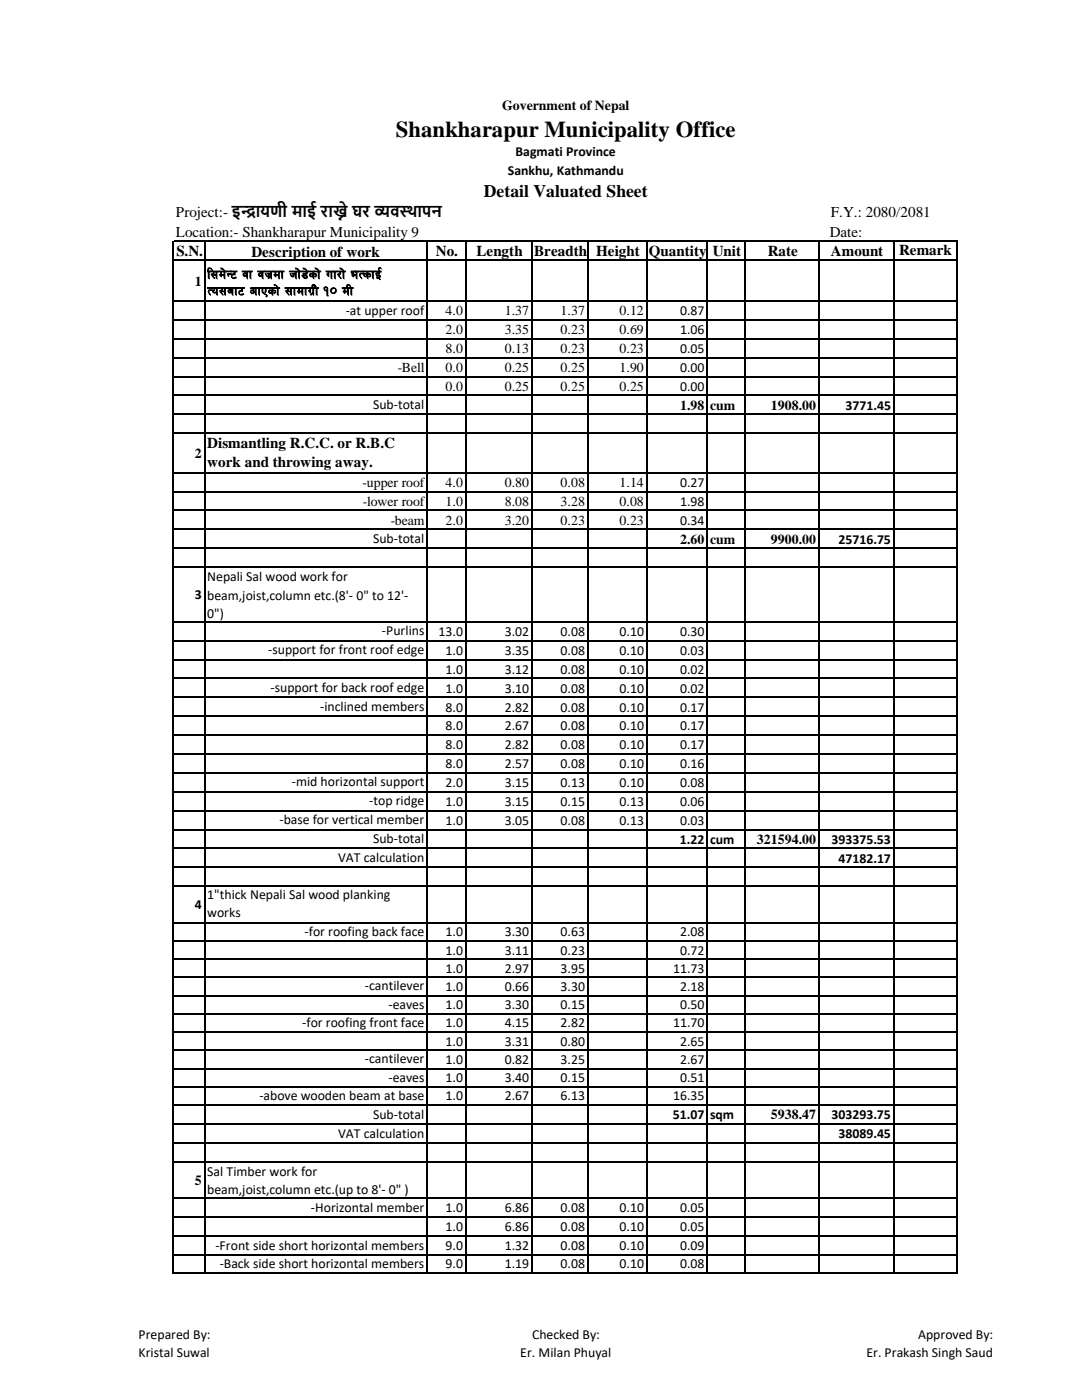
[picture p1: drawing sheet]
<svg xmlns="http://www.w3.org/2000/svg" width="216mm" height="279mm" viewBox="0 0 216 279" stroke-linecap="round" stroke-linejoin="round" font-family="sans-serif">
<defs><g id="words">
<text font-size="4.5" x="79" y="27.3">Shankharapur Municipality Office</text>
<text font-size="3.5" x="96.5" y="39.4">Detail Valuated Sheet</text>
<g font-size="3">
<text x="35.1" y="43.3">Project:- इनायणीमाई राखेघर ववसथापन</text>
<text x="35.1" y="47.3">Location:- Shankharapur Municipality 9</text>
<text x="48.1" y="43.3">्</text>
<text x="48.1" y="43.3">द</text>
<text x="48.1" y="43.3">र</text>
<text x="66.5" y="43.3">्</text>
<text x="66.5" y="43.3">न</text>
<text x="74.7" y="43.3">् ्</text>
<text x="74.7" y="43.3">य</text>
<text x="165.6" y="47.3">Date:</text>
<text x="165.8" y="43.3">F.Y.: 2080/2081</text>
<text x="35.2" y="51.1">S.N.</text>
<text x="50.2" y="51.2">Description of work</text>
<text x="87" y="51">No.</text>
<text x="95.1" y="51">Length</text>
<text x="106.6" y="51">Breadth</text>
<text x="119" y="51">Height</text>
<text x="129.5" y="51">Quantity</text>
<text x="142.2" y="51">Unit</text>
<text x="153.2" y="51">Rate</text>
<text x="165.8" y="51">Amount</text>
<text x="179.4" y="50.8">Remark</text>
<text x="41.4" y="55.6">l;d]G6 jf jh|df hf]8]sf] uf/f] eTsfO{</text>
<text x="41.4" y="58.9">To;af6 cfPsf] ;fdfu+|L !) dL</text>
<text x="41.4" y="89.4">Dismantling R.C.C. or R.B.C</text>
<text x="41.4" y="93.2">work and throwing away.</text>
</g>
<g font-size="2.8">
<text x="100.2" y="21.9">Government of Nepal</text>
<text x="101.3" y="34.8">Sankhu, Kathmandu</text>
<text x="102.9" y="31.2">Bagmati Province</text>
<text x="38.9" y="57">1</text>
<text x="69" y="62.8">-at upper roof</text>
<text x="88.9" y="62.9">4.0</text>
<text x="100.7" y="62.9">1.37</text>
<text x="111.9" y="62.9">1.37</text>
<text x="123.6" y="62.9">0.12</text>
<text x="135.7" y="62.9">0.87</text>
<text x="88.9" y="66.7">2.0</text>
<text x="88.9" y="70.5">8.0</text>
<text x="100.7" y="66.7">3.35</text>
<text x="100.7" y="70.5">0.13</text>
<text x="111.9" y="66.7">0.23</text>
<text x="111.9" y="70.5">0.23</text>
<text x="123.6" y="66.7">0.69</text>
<text x="123.6" y="70.5">0.23</text>
<text x="135.7" y="66.7">1.06</text>
<text x="135.7" y="70.5">0.05</text>
<text x="79.4" y="74.3">-Bell</text>
<text x="88.9" y="74.2">0.0</text>
<text x="88.9" y="78">0.0</text>
<text x="100.7" y="74.2">0.25</text>
<text x="100.7" y="78">0.25</text>
<text x="111.9" y="74.2">0.25</text>
<text x="111.9" y="78">0.25</text>
<text x="123.6" y="74.2">1.90</text>
<text x="123.6" y="78">0.25</text>
<text x="135.7" y="74.2">0.00</text>
<text x="135.7" y="78">0.00</text>
<text x="74.4" y="81.6">Sub-total</text>
<text x="135.7" y="81.8">1.98</text>
<text x="141.7" y="81.8">cum</text>
<text x="153.8" y="81.8">1908.00</text>
<text x="168.7" y="81.8">3771.45</text>
<text x="38.9" y="91.4">2</text>
<text x="72.4" y="97.2">-upper roof</text>
<text x="72.4" y="101">-lower roof</text>
<text x="88.9" y="97.2">4.0</text>
<text x="88.9" y="100.9">1.0</text>
<text x="100.7" y="97.2">0.80</text>
<text x="100.7" y="100.9">8.08</text>
<text x="111.9" y="97.2">0.08</text>
<text x="111.9" y="100.9">3.28</text>
<text x="123.6" y="97.2">1.14</text>
<text x="123.6" y="100.9">0.08</text>
<text x="135.7" y="97.2">0.27</text>
<text x="135.7" y="100.9">1.98</text>
<text x="78" y="104.8">-beam</text>
<text x="88.9" y="104.7">2.0</text>
<text x="100.7" y="104.7">3.20</text>
<text x="111.9" y="104.7">0.23</text>
<text x="123.6" y="104.7">0.23</text>
<text x="135.7" y="104.7">0.34</text>
<text x="74.4" y="108.3">Sub-total</text>
<text x="135.7" y="108.5">2.60</text>
<text x="141.7" y="108.5">cum</text>
<text x="153.8" y="108.5">9900.00</text>
<text x="167.3" y="108.5">25716.75</text>
<text x="38.9" y="119.6">3</text>
<text x="41.4" y="116">Nepali Sal wood work for</text>
<text x="41.4" y="119.7">beam,joist,column etc.(8'- 0&quot; to 12'-</text>
<text x="41.4" y="123.3">0&quot;)</text>
<text x="53.5" y="130.6">-support for front roof edge</text>
<text x="76.2" y="126.8">-Purlins</text>
<text x="87.5" y="126.9">13.0</text>
<text x="88.9" y="130.7">1.0</text>
<text x="100.7" y="126.9">3.02</text>
<text x="100.7" y="130.7">3.35</text>
<text x="111.9" y="126.9">0.08</text>
<text x="111.9" y="130.7">0.08</text>
<text x="123.6" y="126.9">0.10</text>
<text x="123.6" y="130.7">0.10</text>
<text x="135.7" y="126.9">0.30</text>
<text x="135.7" y="130.7">0.03</text>
<text x="88.9" y="134.5">1.0</text>
<text x="100.7" y="134.5">3.12</text>
<text x="111.9" y="134.5">0.08</text>
<text x="123.6" y="134.5">0.10</text>
<text x="135.7" y="134.5">0.02</text>
<text x="54" y="138.1">-support for back roof edge</text>
<text x="63.9" y="141.9">-inclined members</text>
<text x="88.9" y="138.2">1.0</text>
<text x="88.9" y="142">8.0</text>
<text x="100.7" y="138.2">3.10</text>
<text x="100.7" y="142">2.82</text>
<text x="111.9" y="138.2">0.08</text>
<text x="111.9" y="142">0.08</text>
<text x="123.6" y="138.2">0.10</text>
<text x="123.6" y="142">0.10</text>
<text x="135.7" y="138.2">0.02</text>
<text x="135.7" y="142">0.17</text>
<text x="88.9" y="145.8">8.0</text>
<text x="88.9" y="149.5">8.0</text>
<text x="100.7" y="145.8">2.67</text>
<text x="100.7" y="149.5">2.82</text>
<text x="111.9" y="145.8">0.08</text>
<text x="111.9" y="149.5">0.08</text>
<text x="123.6" y="145.8">0.10</text>
<text x="123.6" y="149.5">0.10</text>
<text x="135.7" y="145.8">0.17</text>
<text x="135.7" y="149.5">0.17</text>
<text x="88.9" y="153.3">8.0</text>
<text x="100.7" y="153.3">2.57</text>
<text x="111.9" y="153.3">0.08</text>
<text x="123.6" y="153.3">0.10</text>
<text x="135.7" y="153.3">0.16</text>
<text x="58.2" y="157">-mid horizontal support</text>
<text x="73.7" y="160.7">-top ridge</text>
<text x="88.9" y="157.1">2.0</text>
<text x="88.9" y="160.8">1.0</text>
<text x="100.7" y="157.1">3.15</text>
<text x="100.7" y="160.8">3.15</text>
<text x="111.9" y="157.1">0.13</text>
<text x="111.9" y="160.8">0.15</text>
<text x="123.6" y="157.1">0.10</text>
<text x="123.6" y="160.8">0.13</text>
<text x="135.7" y="157.1">0.08</text>
<text x="135.7" y="160.8">0.06</text>
<text x="55.8" y="164.5">-base for vertical member</text>
<text x="88.9" y="164.6">1.0</text>
<text x="100.7" y="164.6">3.05</text>
<text x="111.9" y="164.6">0.08</text>
<text x="123.6" y="164.6">0.13</text>
<text x="135.7" y="164.6">0.03</text>
<text x="67.5" y="172">VAT calculation</text>
<text x="74.4" y="168.3">Sub-total</text>
<text x="135.7" y="168.4">1.22</text>
<text x="141.7" y="168.4">cum</text>
<text x="151" y="168.4">321594.00</text>
<text x="165.9" y="168.4">393375.53</text>
<text x="167.3" y="172.2">47182.17</text>
<text x="41.4" y="179.4">1&quot;thick Nepali Sal wood planking</text>
<text x="38.9" y="181.4">4</text>
<text x="41.4" y="183.1">works</text>
<text x="60.8" y="186.7">-for roofing back face</text>
<text x="88.9" y="186.9">1.0</text>
<text x="88.9" y="190.5">1.0</text>
<text x="100.7" y="186.9">3.30</text>
<text x="100.7" y="190.5">3.11</text>
<text x="111.9" y="186.9">0.63</text>
<text x="111.9" y="190.5">0.23</text>
<text x="135.7" y="186.9">2.08</text>
<text x="135.7" y="190.5">0.72</text>
<text x="72.8" y="197.6">-cantilever</text>
<text x="88.9" y="194.1">1.0</text>
<text x="88.9" y="197.8">1.0</text>
<text x="100.7" y="194.1">2.97</text>
<text x="100.7" y="197.8">0.66</text>
<text x="111.9" y="194.1">3.95</text>
<text x="111.9" y="197.8">3.30</text>
<text x="134.3" y="194.1">11.73</text>
<text x="135.7" y="197.8">2.18</text>
<text x="77.5" y="201.3">-eaves</text>
<text x="88.9" y="201.4">1.0</text>
<text x="100.7" y="201.4">3.30</text>
<text x="111.9" y="201.4">0.15</text>
<text x="135.7" y="201.4">0.50</text>
<text x="60.3" y="204.9">-for roofing front face</text>
<text x="88.9" y="205.1">1.0</text>
<text x="88.9" y="208.7">1.0</text>
<text x="100.7" y="205.1">4.15</text>
<text x="100.7" y="208.7">3.31</text>
<text x="111.9" y="205.1">2.82</text>
<text x="111.9" y="208.7">0.80</text>
<text x="134.3" y="205.1">11.70</text>
<text x="135.7" y="208.7">2.65</text>
<text x="72.8" y="212.2">-cantilever</text>
<text x="77.5" y="215.9">-eaves</text>
<text x="88.9" y="212.3">1.0</text>
<text x="88.9" y="216">1.0</text>
<text x="100.7" y="212.3">0.82</text>
<text x="100.7" y="216">3.40</text>
<text x="111.9" y="212.3">3.25</text>
<text x="111.9" y="216">0.15</text>
<text x="135.7" y="212.3">2.67</text>
<text x="135.7" y="216">0.51</text>
<text x="51.7" y="219.5">-above wooden beam at base</text>
<text x="88.9" y="219.6">1.0</text>
<text x="100.7" y="219.6">2.67</text>
<text x="111.9" y="219.6">6.13</text>
<text x="134.3" y="219.6">16.35</text>
<text x="67.5" y="227">VAT calculation</text>
<text x="74.4" y="223.3">Sub-total</text>
<text x="134.3" y="223.4">51.07</text>
<text x="141.7" y="223.4">sqm</text>
<text x="153.8" y="223.4">5938.47</text>
<text x="165.9" y="223.4">303293.75</text>
<text x="167.3" y="227.2">38089.45</text>
<text x="38.9" y="236.5">5</text>
<text x="41.4" y="234.7">Sal Timber work for</text>
<text x="41.4" y="238.3">beam,joist,column etc.(up to 8'- 0&quot; )</text>
<text x="62" y="241.9">-Horizontal member</text>
<text x="88.9" y="242">1.0</text>
<text x="88.9" y="245.7">1.0</text>
<text x="100.7" y="242">6.86</text>
<text x="100.7" y="245.7">6.86</text>
<text x="111.9" y="242">0.08</text>
<text x="111.9" y="245.7">0.08</text>
<text x="123.6" y="242">0.10</text>
<text x="123.6" y="245.7">0.10</text>
<text x="135.7" y="242">0.05</text>
<text x="135.7" y="245.7">0.05</text>
<text x="43" y="249.4">-Front side short horizontal members</text>
<text x="88.9" y="249.5">9.0</text>
<text x="100.7" y="249.5">1.32</text>
<text x="111.9" y="249.5">0.08</text>
<text x="123.6" y="249.5">0.10</text>
<text x="135.7" y="249.5">0.09</text>
<text x="43.8" y="253">-Back side short horizontal members</text>
<text x="88.9" y="253.2">9.0</text>
<text x="100.7" y="253.2">1.19</text>
<text x="111.9" y="253.2">0.08</text>
<text x="123.6" y="253.2">0.10</text>
<text x="135.7" y="253.2">0.08</text>
<text x="27.7" y="267.2">Prepared By:</text>
<text x="106.2" y="267.2">Checked By:</text>
<text x="183.2" y="267.2">Approved By:</text>
<text x="27.7" y="270.8">Kristal Suwal</text>
<text x="103.8" y="270.8">Er. Milan Phuyal</text>
<text x="172.9" y="270.8">Er. Prakash Singh Saud</text>
</g>
</g></defs>
<g fill="none" stroke="#000" stroke-width=".25">
<path d="M34.6 48.1v206.1M34.7 48.2h156.4M34.7 52h156.4M40.8 48.3v205.9M85.1 48.3v205.9M92.9 48.3v205.9M106.2 48.3v205.9M117.3 48.3v205.9M129.1 48.3v205.9M141.1 48.3v205.9M148.7 48.3v205.9M163.4 48.3v205.9"/>
<path d="M178.4 48.3v205.9M190.9 48.3v205.9M34.7 60.1h156.4M34.7 63.9h156.4M34.7 67.6h156.4M34.7 71.4h156.4M34.7 75.2h156.4M34.7 78.9h156.4M34.7 82.7h156.4M34.7 86.5h156.4M34.7 94.3h156.4M34.7 98.1h156.4"/>
<path d="M34.7 101.9h156.4M34.7 105.6h156.4M34.7 109.4h156.4M34.7 113.2h156.4M34.7 124.1h156.4M34.7 127.9h156.4M34.7 131.6h156.4M34.7 135.4h156.4M34.7 139.2h156.4M34.7 142.9h156.4M34.7 146.7h156.4M34.7 150.5h156.4"/>
<path d="M34.7 154.2h156.4M34.7 158h156.4M34.7 161.8h156.4M34.7 165.5h156.4M34.7 173.1h156.4M34.7 176.9h156.4M34.7 184.1h156.4M34.7 187.8h156.4M34.7 191.4h156.4M34.7 195.1h156.4M34.7 198.7h156.4M34.7 202.3h156.4"/>
<path d="M34.7 206h156.4M34.7 209.6h156.4M34.7 213.3h156.4M34.7 216.9h156.4M34.7 220.5h156.4M34.7 224.3h156.4M34.7 228.1h156.4M34.7 231.9h156.4M34.7 239.1h156.4M34.7 242.9h156.4M34.7 246.7h156.4M34.7 250.4h156.4"/>
<path d="M34.7 254.1h156.4"/>
</g>
<path d="M34.7 169.3h156.4" fill="none" stroke="#000" stroke-width=".26"/>
<use href="#words"/>
</svg>
